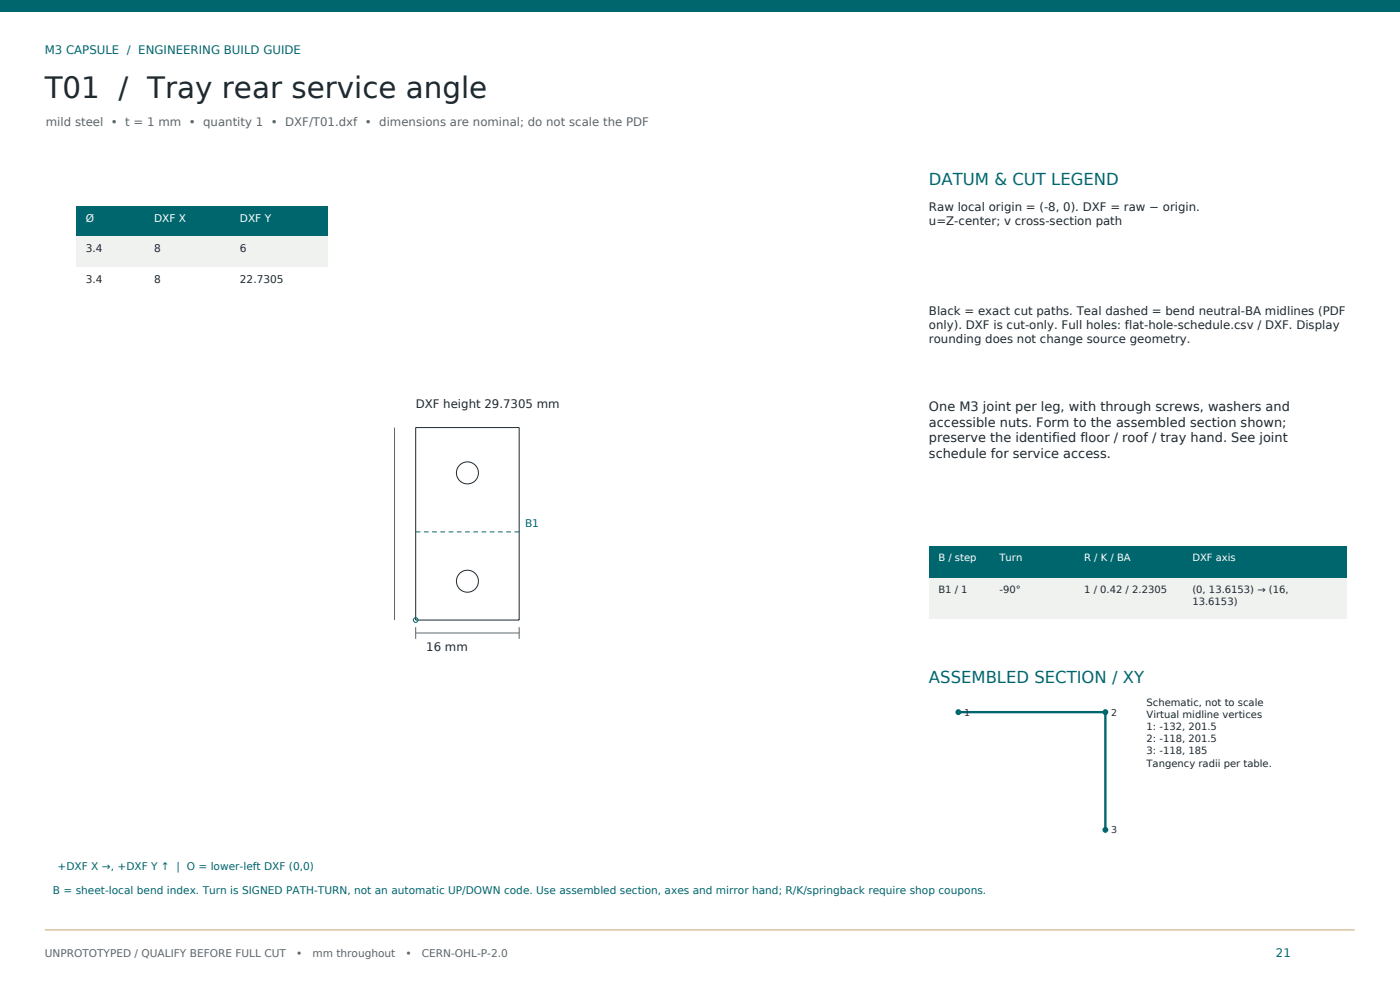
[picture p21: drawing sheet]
<svg xmlns="http://www.w3.org/2000/svg" width="420mm" height="297mm" viewBox="0 0 420 297" stroke-linecap="round" stroke-linejoin="round" font-family="sans-serif">
<defs><g id="words">
<text font-size="8.8" fill="#1f2930" x="13.4" y="29.3">T01 / Tray rear service angle</text>
<g font-size="4.9" fill="#00666e">
<text x="278.7" y="55.4">DATUM &amp; CUT LEGEND</text>
<text x="278.7" y="204.6">ASSEMBLED SECTION / XY</text>
</g>
<g font-size="3.9" fill="#1f2930">
<text x="278.7" y="123.2">One M3 joint per leg, with through screws, washers and</text>
<text x="278.7" y="127.9">accessible nuts. Form to the assembled section shown;</text>
<text x="278.7" y="132.6">preserve the identified floor / roof / tray hand. See joint</text>
<text x="278.7" y="137.2">schedule for service access.</text>
</g>
<g font-size="3.5" fill="#00666e">
<text x="13.4" y="16.2">M3 CAPSULE / ENGINEERING BUILD GUIDE</text>
<text x="382.8" y="286.8">21</text>
</g>
<text font-size="3.5" fill="#59666e" x="13.8" y="37.8">mild steel • t = 1 mm • quantity 1 • DXF/T01.dxf • dimensions are nominal; do not scale the PDF</text>
<g font-size="3.5" fill="#1f2930">
<text x="278.7" y="63.2">Raw local origin = (-8, 0). DXF = raw − origin.</text>
<text x="278.7" y="67.5">u=Z-center; v cross-section path</text>
<text x="278.7" y="94.3">Black = exact cut paths. Teal dashed = bend neutral-BA midlines (PDF</text>
<text x="278.7" y="98.5">only). DXF is cut-only. Full holes: flat-hole-schedule.csv / DXF. Display</text>
<text x="278.7" y="102.8">rounding does not change source geometry.</text>
<text x="124.7" y="122.1">DXF height 29.7305 mm</text>
<text x="127.9" y="195">16 mm</text>
</g>
<g font-size="3.2" fill="#fff">
<text x="25.8" y="66.4">Ø</text>
<text x="46.2" y="66.4">DXF X</text>
<text x="72" y="66.4">DXF Y</text>
</g>
<g font-size="3.2" fill="#1f2930">
<text x="25.8" y="75.6">3.4</text>
<text x="46.2" y="75.6">8</text>
<text x="72" y="75.6">6</text>
<text x="25.8" y="84.8">3.4</text>
<text x="46.2" y="84.8">8</text>
<text x="72" y="84.8">22.7305</text>
</g>
<g font-size="3.2" fill="#00666e">
<text x="157.5" y="158">B1</text>
<text x="17.3" y="260.7">+DXF X →, +DXF Y ↑ | O = lower-left DXF (0,0)</text>
<text x="15.9" y="267.9">B = sheet-local bend index. Turn is SIGNED PATH-TURN, not an automatic UP/DOWN code. Use assembled section, axes and mirror hand; R/K/springback require shop coupons.</text>
</g>
<g font-size="3.2" fill="#59666e">
<text x="13.4" y="286.8">UNPROTOTYPED / QUALIFY BEFORE FULL CUT</text>
<text x="88.8" y="286.8">•</text>
<text x="93.7" y="286.8">mm throughout</text>
<text x="121.7" y="286.8">•</text>
<text x="126.5" y="286.8">CERN-OHL-P-2.0</text>
</g>
<g font-size="3" fill="#fff">
<text x="281.5" y="168.2">B / step</text>
<text x="299.9" y="168.2">Turn</text>
<text x="325.3" y="168.2">R / K / BA</text>
<text x="357.7" y="168.2">DXF axis</text>
</g>
<g font-size="3" fill="#1f2930">
<text x="281.5" y="177.8">B1 / 1</text>
<text x="299.9" y="177.8">-90°</text>
<text x="325.3" y="177.8">1 / 0.42 / 2.2305</text>
<text x="357.7" y="177.8">(0, 13.6153) → (16,</text>
<text x="357.7" y="181.4">13.6153)</text>
<text x="344" y="211.6">Schematic, not to scale</text>
<text x="344" y="215.2">Virtual midline vertices</text>
<text x="344" y="218.9">1: -132, 201.5</text>
<text x="344" y="222.5">2: -118, 201.5</text>
<text x="344" y="226.1">3: -118, 185</text>
<text x="344" y="229.7">Tangency radii per table.</text>
</g>
<g font-size="2.8" fill="#1f2930">
<text x="289.3" y="214.5">1</text>
<text x="333.4" y="214.5">2</text>
<text x="333.4" y="249.8">3</text>
</g>
</g></defs>
<path d="M0 0h420v3.5h-420z" fill="#00666e"/>
<path d="M13.4 278.7h393" fill="none" stroke="#c7a673" stroke-width=".3"/>
<g fill="none" stroke="#1f2930" stroke-width=".3">
<path d="M124.7 128.1h31.1v57.7h-31.1z"/>
<circle cx="140.2" cy="141.7" r="3.3"/>
<circle cx="140.2" cy="174.2" r="3.3"/>
</g>
<path d="M124.7 159.4h31.1" fill="none" stroke="#00666e" stroke-width=".3" stroke-dasharray="1.4 1.1" stroke-linecap="butt"/>
<path d="M118.4 128.1v57.7M124.7 189.7h31.1M124.7 187.9v3.6M155.8 187.9v3.6" fill="none" stroke="#59666e" stroke-width=".3"/>
<circle cx="124.7" cy="185.8" r=".71" fill="none" stroke="#00666e" stroke-width=".3"/>
<path d="M278.7 163.7h125.2v9.5h-125.2z" fill="#00666e"/>
<path d="M278.7 173.2h125.2v12h-125.2z" fill="#f0f2f0"/>
<path d="M287.5 213.4h44.1v35.3" fill="none" stroke="#00666e" stroke-width=".71" stroke-linecap="butt"/>
<g fill="#00666e" stroke="#00666e" stroke-width=".35">
<circle cx="287.5" cy="213.4" r=".71"/>
<circle cx="331.6" cy="213.4" r=".71"/>
<circle cx="331.6" cy="248.7" r=".71"/>
</g>
<path d="M22.9 61.7h75.5v9.2h-75.5z" fill="#00666e"/>
<path d="M22.9 70.9h75.5v9.2h-75.5z" fill="#f0f2f0"/>
<path d="M22.9 80.1h75.5v9.2h-75.5z" fill="#fff"/>
<use href="#words"/>
</svg>
